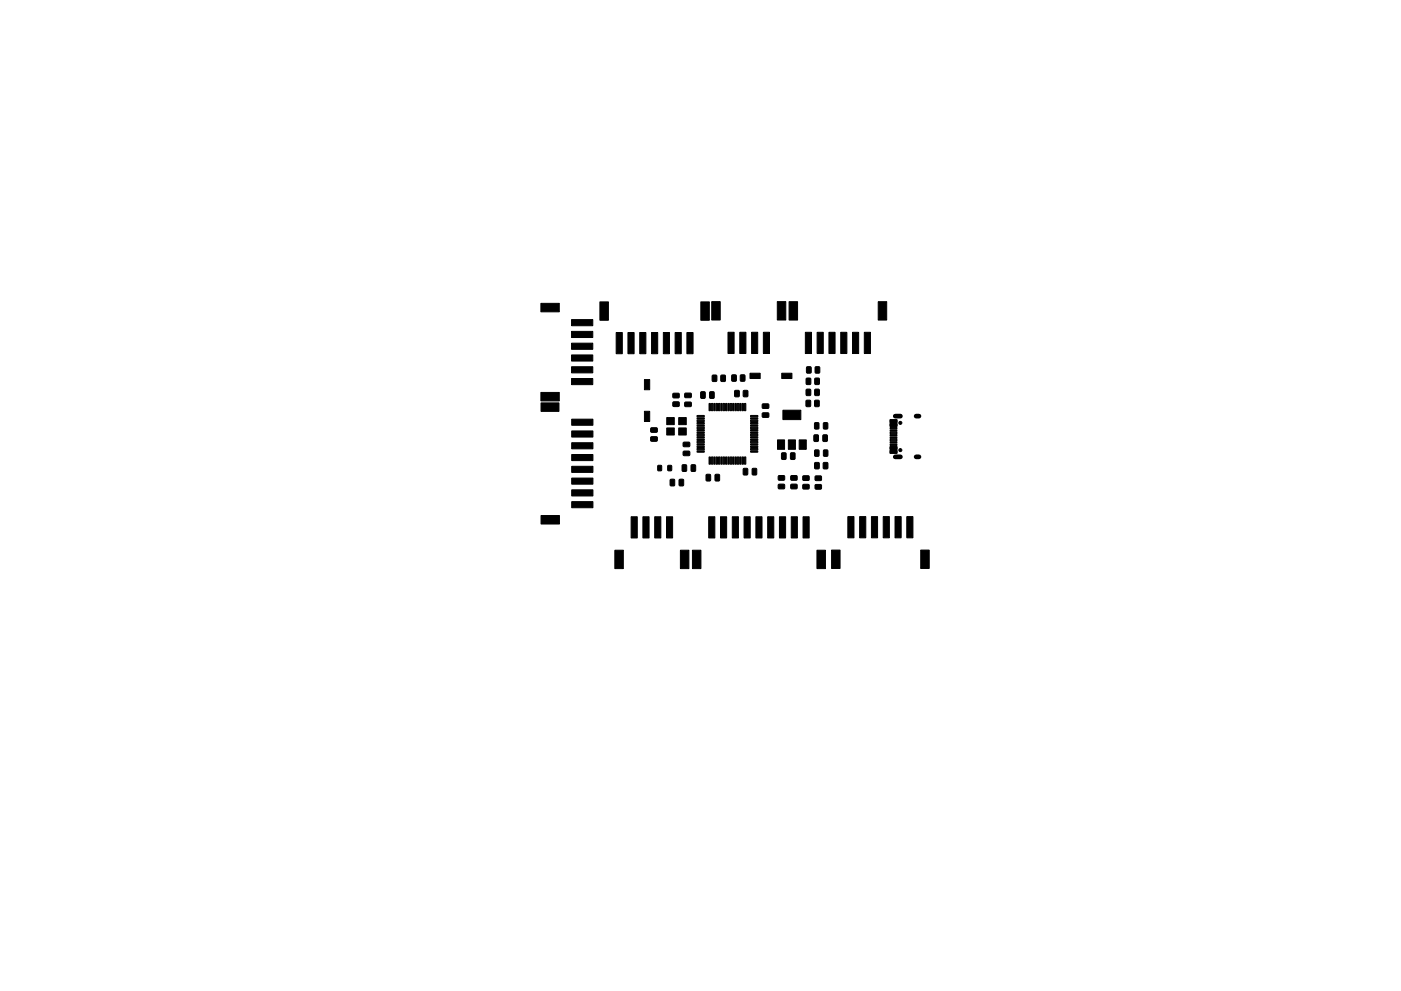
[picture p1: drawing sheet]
<svg xmlns="http://www.w3.org/2000/svg" width="297mm" height="210mm" viewBox="0 0 297 210" stroke-linecap="round" stroke-linejoin="round" font-family="sans-serif">
<g fill="#000" stroke="#000" stroke-width=".21">
<path d="M114.7 64.4h3.9v1.8h-3.9zM121.2 67.8h4.5v1.3h-4.5zM121.2 70.3h4.5v1.3h-4.5zM121.2 72.8h4.5v1.3h-4.5zM121.2 75.3h4.5v1.3h-4.5zM121.2 77.8h4.5v1.3h-4.5zM127.2 64h1.8v3.9h-1.8zM130.6 70.5h1.3v4.5h-1.3zM133.1 70.5h1.3v4.5h-1.3zM135.6 70.5h1.3v4.5h-1.3zM138.1 70.5h1.3v4.5h-1.3zM140.6 70.5h1.3v4.5h-1.3z"/>
<path d="M143.1 70.5h1.3v4.5h-1.3zM145.6 70.5h1.3v4.5h-1.3zM148.6 64h1.8v3.9h-1.8zM150.9 64h1.8v3.9h-1.8zM151 79.6h.8l.2 .1v1l-.2 .2-.6 .1-.2-.2zM152.9 79.6h.7l.2 .1v1l-.1 .2-.7 .1-.2-.2zM154.3 70.5h1.3v4.5h-1.3zM156.9 70.5h1.3v4.5h-1.3zM159.3 70.5h1.3v4.5h-1.3zM159 79.2h2.2v1.1h-2.2zM161.9 70.5h1.3v4.5h-1.3zM164.8 64h1.8v3.9h-1.8z"/>
<path d="M167.3 64h1.8v3.9h-1.8zM165.7 79.2h2.2v1.1h-2.2zM170.7 70.5h1.3v4.5h-1.3zM171 77.9l.7-.1 .3 .1v1l-.2 .3h-.6l-.2-.2zM172.9 77.9l.7-.1 .2 .1v1l-.1 .3h-.7l-.2-.2zM173.3 70.5h1.3v4.5h-1.3zM175.7 70.5h1.3v4.5h-1.3zM178.3 70.5h1.3v4.5h-1.3zM180.7 70.5h1.3v4.5h-1.3zM183.3 70.5h1.3v4.5h-1.3zM186.2 64h1.8v3.9h-1.8zM114.7 85.5h3.8v1.8h-3.8z"/>
<path d="M114.7 83.3h3.9v1.8h-3.9zM121.2 88.9h4.5v1.3h-4.5zM121.2 91.4h4.5v1.3h-4.5zM121.2 93.9h4.5v1.3h-4.5zM121.2 96.4h4.5v1.3h-4.5zM121.2 98.9h4.5v1.3h-4.5zM121.2 80.3h4.5v1.3h-4.5zM136.6 87.3h1.2v2.1h-1.2zM136.6 80.5h1.2v2.2h-1.2zM138 90.8h1.2l.2 .2v.6l-.3 .1h-1l-.2-.2zM138 92.7h1.2l.2 .2v.6l-.3 .1h-1l-.2-.2zM139.5 98.8l.6-.1 .2 .1v.9l-.1 .2-.8-.1z"/>
<path d="M141.4 90.8h1.6v1.5h-1.6zM141.4 88.6h1.6v1.5h-1.6zM141.6 98.8l.6-.1 .2 .1v.9l-.1 .2-.7-.1zM142.7 85.3h1.2l.1 .2v.6l-.2 .2-1-.1-.2-.2zM142.7 83.5l1.2-.1 .1 .3v.6l-.2 .1h-1l-.2-.2zM143.9 90.8h1.6v1.5h-1.6zM143.9 88.6h1.6v1.5h-1.6zM144.7 98.7l.6-.1 .3 .1v1.1l-.2 .2h-.5l-.3-.1zM144.9 93.9l1.2-.1 .2 .2-.1 .6-.2 .2h-1l-.2-.3zM144.9 95.8l1.2-.1 .2 .2-.1 .6-.2 .2h-1l-.2-.3zM145.2 83.5l1.2-.1 .2 .2v.6l-.3 .2h-1l-.2-.3zM145.2 85.4l1.2-.1 .2 .2v.6l-.3 .2h-1l-.2-.3z"/>
<path d="M146.6 98.7l.6-.1 .3 .1v1.1l-.2 .2h-.5l-.3-.1zM147.8 88.2l1.5-.1v.3h-1.4zM147.8 88.7l1.5-.1v.3h-1.4zM147.8 89.2l1.5-.1v.3h-1.4zM147.8 89.7l1.5-.1v.3h-1.4zM147.8 90.2l1.5-.1v.3h-1.4zM147.8 90.7l1.5-.1v.3h-1.4zM147.8 91.2l1.5-.1v.3h-1.4zM147.8 91.7l1.5-.1v.3h-1.4zM147.8 92.2l1.5-.1v.3h-1.4zM147.8 92.7l1.5-.1v.3h-1.4zM147.8 93.2l1.5-.1v.3h-1.4z"/>
<path d="M147.8 93.7l1.5-.1v.3h-1.4zM147.8 94.2l1.5-.1v.3h-1.4zM147.8 94.7l1.5-.1v.3h-1.4zM147.8 95.2l1.5-.1v.3h-1.4zM147.8 95.7l1.5-.1v.3h-1.4zM148.6 83.2l.7-.1 .2 .1v1.1l-.1 .2h-.6l-.2-.1zM150.4 97h.2v1.5l-.3-.1zM150.4 85.6l.2 .1v1.4h-.3zM150.5 83.2l.7-.1 .2 .1v1.1l-.1 .2h-.6l-.2-.1zM150.9 97h.2v1.5l-.3-.1zM150.9 85.6l.2 .1v1.4h-.3zM151.4 97h.2v1.5l-.3-.1z"/>
<path d="M151.4 85.6l.2 .1v1.4h-.3zM151.9 97h.2v1.5l-.3-.1zM151.9 85.6l.2 .1v1.4h-.3zM152.4 97h.2v1.5l-.3-.1zM152.4 85.6l.2 .1v1.4h-.3zM152.9 97h.2v1.5l-.3-.1zM152.9 85.6l.2 .1v1.4h-.3zM153.4 97h.2v1.5l-.3-.1zM153.4 85.6l.2 .1v1.4h-.3zM153.9 97h.2v1.5l-.3-.1zM153.9 85.6l.2 .1v1.4h-.3zM154.4 97h.2v1.5l-.3-.1z"/>
<path d="M154.4 85.6l.2 .1v1.4h-.3zM154.9 97h.2v1.5l-.3-.1zM154.9 85.6l.2 .1v1.4h-.3zM155.4 97h.2v1.5l-.3-.1zM155.4 85.6l.2 .1v1.4h-.3zM155.9 97h.2v1.5l-.3-.1zM155.9 85.6l.2 .1v1.4h-.3zM155.2 79.6l.7-.1 .2 .2v1l-.1 .2h-.6l-.3-.1zM156.4 97h.2v1.5l-.3-.1zM156.4 85.6l.2 .1v1.4h-.3zM155.8 82.9l.7-.1 .2 .2 .1 1-.2 .2h-.6l-.2-.1zM156.9 97h.2v1.5l-.3-.1z"/>
<path d="M156.9 85.6l.2 .1v1.4h-.3zM157.4 97h.2v1.5l-.3-.1zM157.4 85.6l.2 .1v1.4h-.3zM157.6 99.4l.7-.1 .2 .2 .1 1-.2 .3h-.6l-.2-.2zM157.9 97h.2v1.5l-.3-.1zM157.9 85.6l.2 .1v1.4h-.3zM157 79.6l.7-.1 .2 .2 .1 1-.2 .2h-.6l-.2-.1zM157.6 82.9l.7-.1 .3 .2v1l-.2 .2h-.6l-.2-.1zM159.2 95.7l1.4-.1 .1 .3h-1.5zM159.2 95.2l1.4-.1 .1 .3h-1.5zM159.2 94.7l1.4-.1 .1 .3h-1.5zM159.2 94.2l1.4-.1 .1 .3h-1.5z"/>
<path d="M159.2 93.7l1.4-.1 .1 .3h-1.5zM159.2 93.2l1.4-.1 .1 .3h-1.5zM159.2 92.7l1.4-.1 .1 .3h-1.5zM159.2 92.2l1.4-.1 .1 .3h-1.5zM159.2 91.7l1.4-.1 .1 .3h-1.5zM159.2 91.2l1.4-.1 .1 .3h-1.5zM159.2 90.7l1.4-.1 .1 .3h-1.5zM159.2 90.2l1.4-.1 .1 .3h-1.5zM159.2 89.7l1.4-.1 .1 .3h-1.5zM159.2 89.2l1.4-.1 .1 .3h-1.5zM159.2 88.7l1.4-.1 .1 .3h-1.5zM159.2 88.2l1.4-.1 .1 .3h-1.5z"/>
<path d="M159.5 99.4l.7-.1 .2 .2 .1 1-.2 .3h-.6l-.2-.2zM161.7 87.6h1.2l.1 .2v.6l-.2 .2-1.1-.1-.1-.2zM161.7 85.7h1.2l.1 .2v.6l-.2 .2-1.1-.1-.1-.2zM164.8 93.3h1.5v2h-1.5zM165.8 96.1l.6-.1 .3 .2v1l-.2 .3h-.6l-.2-.2zM167.7 96.1l.6-.1 .3 .2v1l-.2 .3h-.6l-.2-.2zM167.1 93.3h1.5v2h-1.5zM166 87h3.8v2h-3.8zM170.9 85l.7-.1 .3 .1v1l-.2 .3h-.6l-.2-.2zM171 82.6l.7-.1 .2 .2v1l-.1 .2h-.7l-.2-.1zM171 80.3l.7-.1 .2 .2v.9l-.1 .3h-.7l-.2-.2zM169.4 93.3h1.5v2h-1.5z"/>
<path d="M172.8 85l.7-.1 .2 .1v1l-.1 .3h-.7l-.2-.2zM172.8 98.2l.7-.1 .2 .2v1l-.1 .2h-.7l-.2-.2zM172.8 82.6l.7-.1 .2 .2v1l-.1 .2h-.6l-.3-.1zM172.8 80.3l.7-.1 .2 .2v.9l-.1 .3h-.6l-.3-.2zM172.6 92.3l.7-.1 .2 .2v1l-.1 .3h-.6l-.2-.2zM172.7 89.7l.7-.1 .2 .2v1l-.1 .2h-.6l-.2-.1zM172.8 95.5l.6-.1 .2 .2 .1 1-.2 .2h-.6l-.2-.1zM174.6 98.2l.7-.1 .2 .2v1l-.1 .2h-.6l-.3-.2zM174.5 92.3l.7-.1 .2 .2v1l-.1 .3h-.6l-.2-.2zM174.6 89.7l.7-.1 .2 .2v1l-.1 .2h-.6l-.2-.1zM174.6 95.5l.7-.1 .2 .2v1l-.1 .2h-.6l-.2-.1zM188.7 95.6h1.5v.6h-1.5z"/>
<path d="M188.7 94.8h1.5v.6h-1.5zM188.7 93.7h1.5v.3h-1.5zM188.7 92.7h1.5v.3h-1.5zM188.7 92.2h1.5v.3h-1.5zM188.7 91.2h1.5v.3h-1.5zM188.7 89.9h1.5v.6h-1.5zM188.7 89.1h1.5v.6h-1.5zM188.7 90.7h1.5v.3h-1.5zM188.7 91.7h1.5v.3h-1.5zM188.7 93.2h1.5v.3h-1.5zM188.7 94.2h1.5v.3h-1.5zM114.7 109.4h3.9v1.8h-3.9z"/>
<path d="M121.2 101.4h4.5v1.3h-4.5zM121.2 103.9h4.5v1.3h-4.5zM121.2 106.4h4.5v1.3h-4.5zM130.4 116.7h1.8v3.9h-1.8zM133.8 109.6h1.3v4.5h-1.3zM136.3 109.6h1.3v4.5h-1.3zM138.8 109.6h1.3v4.5h-1.3zM142.1 101.7h.7l.2 .1 .1 1.1-.2 .2h-.6l-.2-.1zM141.3 109.6h1.3v4.5h-1.3zM144 101.7h.7l.2 .1 .1 1.1-.2 .2h-.6l-.2-.1zM144.3 116.7h1.8v3.9h-1.8zM146.8 116.7h1.8v3.9h-1.8z"/>
<path d="M149.8 100.7l.6-.1 .3 .2v1l-.2 .2-.6 .1-.2-.2zM150.3 109.6h1.3v4.5h-1.3zM151.7 100.7l.6-.1 .3 .2v1l-.2 .2-.6 .1-.2-.2zM152.8 109.6h1.3v4.5h-1.3zM155.3 109.6h1.3v4.5h-1.3zM157.8 109.6h1.3v4.5h-1.3zM160.3 109.6h1.3v4.5h-1.3zM162.8 109.6h1.3v4.5h-1.3zM165.1 102.8l1.1-.1 .2 .3v.6l-.3 .1h-1l-.1-.2zM165.1 101l1.1-.1 .2 .2v.7l-.3 .1h-1l-.1-.2zM165.3 109.6h1.3v4.5h-1.3zM167.7 102.8l1.2-.1 .1 .3v.6l-.2 .1h-1l-.2-.2z"/>
<path d="M167.7 101l1.2-.1 .1 .2v.7l-.2 .1h-1l-.2-.2zM167.8 109.6h1.3v4.5h-1.3zM170.3 102.8h1.1l.2 .2v.6l-.3 .2h-1l-.1-.3zM170.3 101l1.1-.1 .2 .3v.6l-.3 .1h-1l-.1-.2zM170.3 109.6h1.3v4.5h-1.3zM172.9 102.9l1.1-.1 .2 .2v.6l-.3 .2h-1l-.1-.2zM172.9 101h1.1l.2 .2v.6l-.3 .2h-1l-.1-.3zM173.2 116.7h1.8v3.9h-1.8zM176.3 116.7h1.8v3.9h-1.8zM179.8 109.6h1.3v4.5h-1.3zM182.3 109.6h1.3v4.5h-1.3zM184.8 109.6h1.3v4.5h-1.3z"/>
<path d="M187.3 109.6h1.3v4.5h-1.3zM189.8 109.6h1.3v4.5h-1.3zM192.3 109.6h1.3v4.5h-1.3zM195.2 116.7h1.8v3.9h-1.8z"/>
<circle cx="190.9" cy="89.7" r=".32"/>
<circle cx="190.9" cy="95.5" r=".33"/>
</g>
<path d="M189.8 96.9h1.1M189.8 88.3h1.1M194.2 96.9h.6M194.2 88.3h.6" fill="none" stroke="#000" stroke-width="1"/>
</svg>
